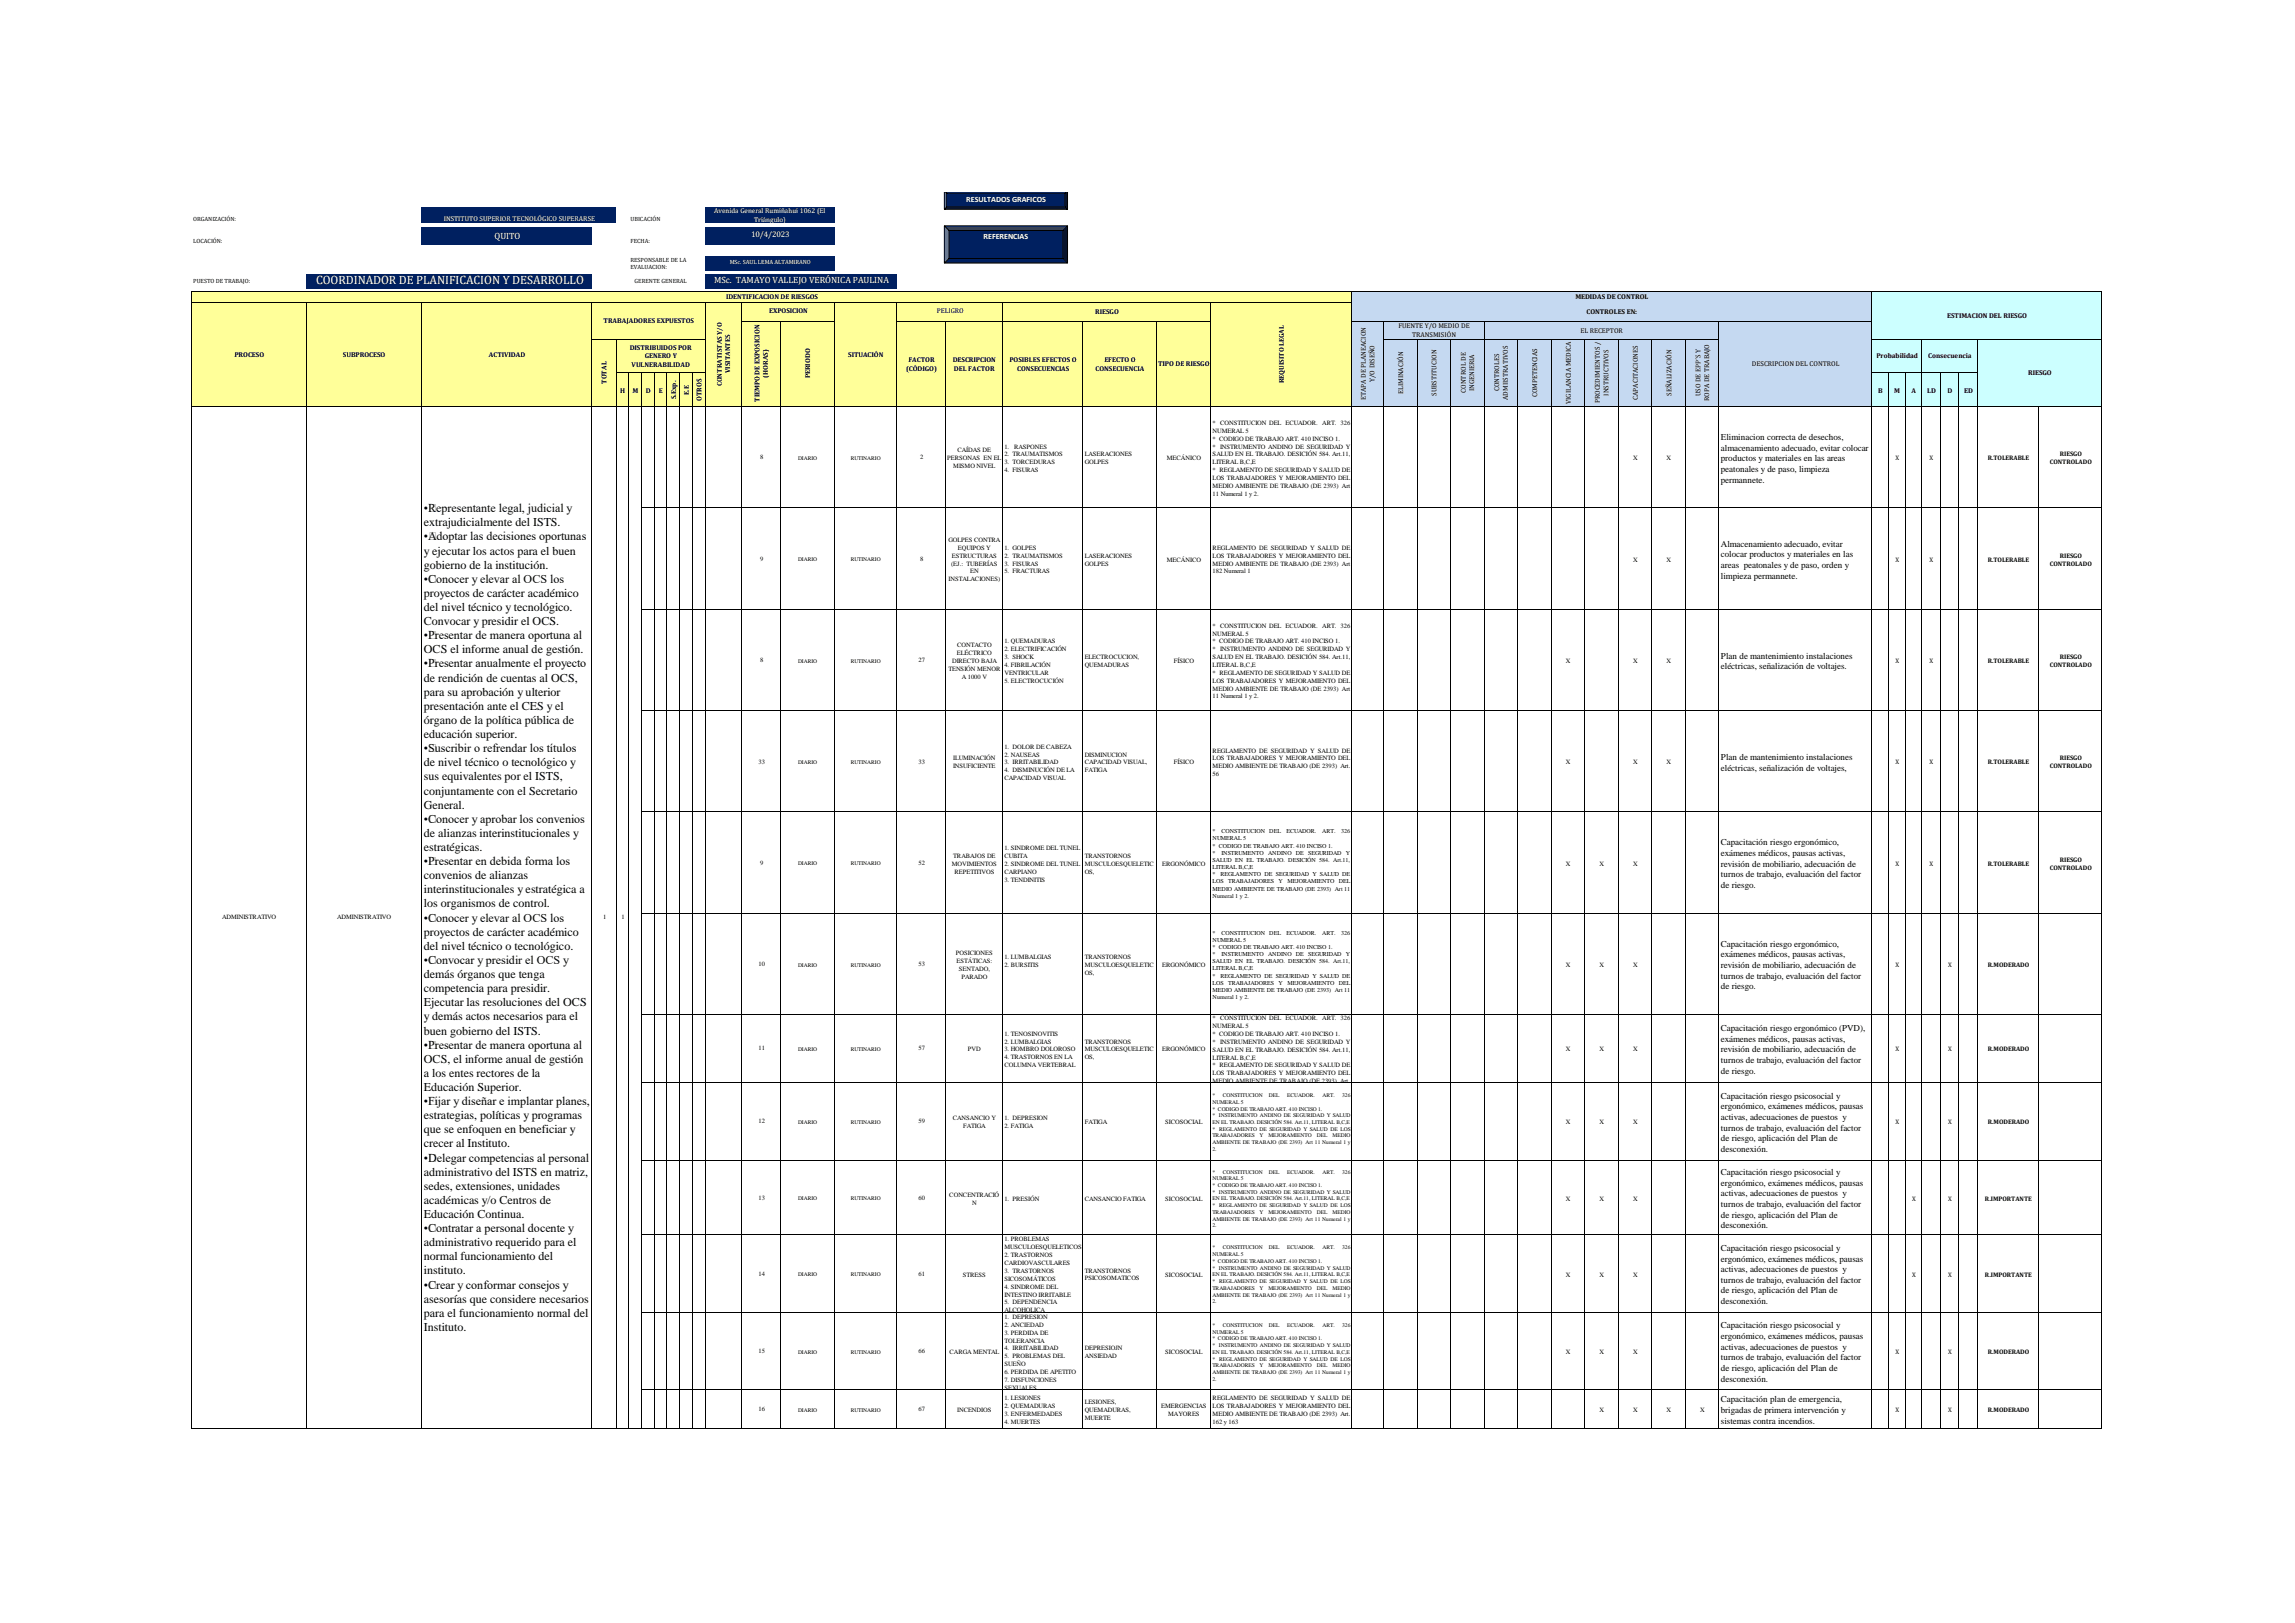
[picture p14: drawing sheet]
<svg xmlns="http://www.w3.org/2000/svg" width="420mm" height="297mm" viewBox="0 0 420 297" stroke-linecap="round" stroke-linejoin="round" font-family="sans-serif">
<defs><g id="words">
<text font-size="2.2" fill="#fff" x="57.8" y="52">COORDINADOR DE PLANIFICACION Y DESARROLLO</text>
<g font-size="2.2">
<text x="77.6" y="93.7">• Representante legal, judicial y</text>
<text x="77.6" y="96.3">extrajudicialmente del ISTS.</text>
<text x="77.6" y="98.9">• Adoptar las decisiones oportunas</text>
<text x="77.6" y="101.4">y ejecutar los actos para el buen</text>
<text x="77.6" y="104">gobierno de la institución.</text>
<text x="77.6" y="106.6">• Conocer y elevar al OCS los</text>
<text x="77.6" y="109.2">proyectos de carácter académico</text>
<text x="77.6" y="111.8">del nivel técnico y tecnológico.</text>
<text x="77.6" y="114.4">Convocar y presidir el OCS.</text>
<text x="77.6" y="116.9">• Presentar de manera oportuna al</text>
<text x="77.6" y="119.5">OCS el informe anual de gestión.</text>
<text x="77.6" y="122.1">• Presentar anualmente el proyecto</text>
<text x="77.6" y="124.7">de rendición de cuentas al OCS,</text>
<text x="77.6" y="127.3">para su aprobación y ulterior</text>
<text x="77.6" y="129.9">presentación ante el CES y el</text>
<text x="77.6" y="132.4">órgano de la política pública de</text>
<text x="77.6" y="135">educación superior.</text>
<text x="77.6" y="137.6">• Suscribir o refrendar los títulos</text>
<text x="77.6" y="140.2">de nivel técnico o tecnológico y</text>
<text x="77.6" y="142.8">sus equivalentes por el ISTS,</text>
<text x="77.6" y="145.4">conjuntamente con el Secretario</text>
<text x="77.6" y="147.9">General.</text>
<text x="77.6" y="150.5">• Conocer y aprobar los convenios</text>
<text x="77.6" y="153.1">de alianzas interinstitucionales y</text>
<text x="77.6" y="155.7">estratégicas.</text>
<text x="77.6" y="158.3">• Presentar en debida forma los</text>
<text x="77.6" y="160.8">convenios de alianzas</text>
<text x="77.6" y="163.4">interinstitucionales y estratégica a</text>
<text x="77.6" y="166">los organismos de control.</text>
<text x="77.6" y="168.6">• Conocer y elevar al OCS los</text>
<text x="77.6" y="171.2">proyectos de carácter académico</text>
<text x="77.6" y="173.8">del nivel técnico o tecnológico.</text>
<text x="77.6" y="176.3">• Convocar y presidir el OCS y</text>
<text x="77.6" y="178.9">demás órganos que tenga</text>
<text x="77.6" y="181.5">competencia para presidir.</text>
<text x="77.6" y="184.1">Ejecutar las resoluciones del OCS</text>
<text x="77.6" y="186.7">y demás actos necesarios para el</text>
<text x="77.6" y="189.3">buen gobierno del ISTS.</text>
<text x="77.6" y="191.8">• Presentar de manera oportuna al</text>
<text x="77.6" y="194.4">OCS, el informe anual de gestión</text>
<text x="77.6" y="197">a los entes rectores de la</text>
<text x="77.6" y="199.6">Educación Superior.</text>
<text x="77.6" y="202.2">• Fijar y diseñar e implantar planes,</text>
<text x="77.6" y="204.8">estrategias, políticas y programas</text>
<text x="77.6" y="207.3">que se enfoquen en beneficiar y</text>
<text x="77.6" y="209.9">crecer al Instituto.</text>
<text x="77.6" y="212.5">• Delegar competencias al personal</text>
<text x="77.6" y="215.1">administrativo del ISTS en matriz,</text>
<text x="77.6" y="217.7">sedes, extensiones, unidades</text>
<text x="77.6" y="220.3">académicas y/o Centros de</text>
<text x="77.6" y="222.8">Educación Continua.</text>
<text x="77.6" y="225.4">• Contratar a personal docente y</text>
<text x="77.6" y="228">administrativo requerido para el</text>
<text x="77.6" y="230.6">normal funcionamiento del</text>
<text x="77.6" y="233.2">instituto.</text>
<text x="77.6" y="235.7">• Crear y conformar consejos y</text>
<text x="77.6" y="238.3">asesorías que considere necesarios</text>
<text x="77.6" y="240.9">para el funcionamiento normal del</text>
<text x="77.6" y="243.5">Instituto.</text>
</g>
<g font-size="1.7" fill="#fff">
<text x="90.5" y="43.7">QUITO</text>
<text x="130.7" y="51.8">MSc. TAMAYO VALLEJO VERÓNICA PAULINA</text>
</g>
<g font-size="1.7">
<text x="314.9" y="80.5">Eliminacion correcta de desechos,</text>
<text x="314.9" y="82.4">almacenamiento adecuado, evitar colocar</text>
<text x="314.9" y="84.4">productos y materiales en las areas</text>
<text x="314.9" y="86.3">peatonales y de paso, limpieza</text>
<text x="314.9" y="88.3">permannete.</text>
<text x="314.9" y="100">Almacenamiento adecuado, evitar</text>
<text x="314.9" y="102">colocar productos y materiales en las</text>
<text x="314.9" y="103.9">areas peatonales y de paso, orden y</text>
<text x="314.9" y="105.9">limpieza permannete.</text>
<text x="314.9" y="120.5">Plan de mantenimiento instalaciones</text>
<text x="314.9" y="122.5">eléctricas, señalización de voltajes.</text>
<text x="314.9" y="139">Plan de mantenimiento instalaciones</text>
<text x="314.9" y="141">eléctricas, señalización de voltajes,</text>
<text x="314.9" y="154.7">Capacitación riesgo ergonómico,</text>
<text x="314.9" y="156.6">exámenes médicos, pausas activas,</text>
<text x="314.9" y="158.6">revisión de mobiliario, adecuación de</text>
<text x="314.9" y="160.5">turnos de trabajo, evaluación del factor</text>
<text x="314.9" y="162.5">de riesgo.</text>
<text x="314.9" y="173.2">Capacitación riesgo ergonómico,</text>
<text x="314.9" y="175.2">exámenes médicos, pausas activas,</text>
<text x="314.9" y="177.1">revisión de mobiliario, adecuación de</text>
<text x="314.9" y="179.1">turnos de trabajo, evaluación del factor</text>
<text x="314.9" y="181">de riesgo.</text>
<text x="314.9" y="188.6">Capacitación riesgo ergonómico (PVD),</text>
<text x="314.9" y="190.6">exámenes médicos, pausas activas,</text>
<text x="314.9" y="192.5">revisión de mobiliario, adecuación de</text>
<text x="314.9" y="194.5">turnos de trabajo, evaluación del factor</text>
<text x="314.9" y="196.4">de riesgo.</text>
<text x="314.9" y="201">Capacitación riesgo psicosocial y</text>
<text x="314.9" y="202.9">ergonómico, exámenes médicos, pausas</text>
<text x="314.9" y="204.9">activas, adecuaciones de puestos y</text>
<text x="314.9" y="206.8">turnos de trabajo, evaluación del factor</text>
<text x="314.9" y="208.8">de riesgo, aplicación del Plan de</text>
<text x="314.9" y="210.7">desconexión.</text>
<text x="314.9" y="215">Capacitación riesgo psicosocial y</text>
<text x="314.9" y="216.9">ergonómico, exámenes médicos, pausas</text>
<text x="314.9" y="218.9">activas, adecuaciones de puestos y</text>
<text x="314.9" y="220.8">turnos de trabajo, evaluación del factor</text>
<text x="314.9" y="222.8">de riesgo, aplicación del Plan de</text>
<text x="314.9" y="224.7">desconexión.</text>
<text x="314.9" y="228.8">Capacitación riesgo psicosocial y</text>
<text x="314.9" y="230.8">ergonómico, exámenes médicos, pausas</text>
<text x="314.9" y="232.7">activas, adecuaciones de puestos y</text>
<text x="314.9" y="234.7">turnos de trabajo, evaluación del factor</text>
<text x="314.9" y="236.6">de riesgo, aplicación del Plan de</text>
<text x="314.9" y="238.6">desconexión.</text>
<text x="314.9" y="243">Capacitación riesgo psicosocial y</text>
<text x="314.9" y="245">ergonómico, exámenes médicos, pausas</text>
<text x="314.9" y="246.9">activas, adecuaciones de puestos y</text>
<text x="314.9" y="248.9">turnos de trabajo, evaluación del factor</text>
<text x="314.9" y="250.8">de riesgo, aplicación del Plan de</text>
<text x="314.9" y="252.8">desconexión.</text>
<text x="314.9" y="256.6">Capacitación plan de emergencia,</text>
<text x="314.9" y="258.5">brigadas de primera intervención y</text>
<text x="314.9" y="260.5">sistemas contra incendios.</text>
</g>
<g font-size="1.5" fill="#fff">
<text x="176.8" y="36.9">RESULTADOS GRAFICOS</text>
<text x="137.4" y="43.4">10/4/2023</text>
<text x="180" y="43.7">REFERENCIAS</text>
</g>
<g font-size="1.3" fill="#fff">
<text x="81.2" y="40.5">INSTITUTO SUPERIOR TECNOLÓGICO SUPERARSE</text>
<text x="130.7" y="39">Avenida General Rumiñahui 1062 (El</text>
<text x="138" y="40.6">Triángulo)</text>
</g>
<g font-size="1.3">
<text x="110.5" y="59.1">TRABAJADORES EXPUESTOS</text>
<text x="132.9" y="54.6">IDENTIFICACION DE RIESGOS</text>
<text x="140.7" y="57.3">EXPOSICION</text>
<text x="171.4" y="57.3">PELIGRO</text>
<text x="200.4" y="57.5">RIESGO</text>
<text x="288.3" y="54.7">MEDIDAS DE CONTROL</text>
<text x="290.3" y="57.5">CONTROLES EN:</text>
<text x="356.3" y="58.1">ESTIMACION DEL RIESGO</text>
<text x="42.9" y="65.3">PROCESO</text>
<text x="62.7" y="65.3">SUBPROCESO</text>
<text x="89.5" y="65.3">ACTIVIDAD</text>
<text x="115.2" y="63.9">DISTRIBUIDOS POR</text>
<text x="118" y="65.5">GENERO Y</text>
<text x="155.2" y="65.3">SITUACIÓN</text>
<text x="255.9" y="60.1">FUENTE Y/O MEDIO DE</text>
<text x="258.4" y="61.6">TRANSMISIÓN</text>
<text x="289.2" y="60.8">EL RECEPTOR</text>
<text x="343.4" y="65.5">Probabilidad</text>
<text x="352.8" y="65.5">Consecuencia</text>
<text x="111" y="70.2" transform="rotate(-90 111 70.2)">TOTAL</text>
<text x="113.5" y="71.8">H</text>
<text x="115.6" y="67.1">VULNERABILIDAD</text>
<text x="115.7" y="71.8">M</text>
<text x="118.2" y="71.8">D</text>
<text x="120.6" y="71.8">E</text>
<text x="132.1" y="70.7" transform="rotate(-90 132.1 70.7)">CONTRATISTAS Y/O</text>
<text x="133.6" y="68.3" transform="rotate(-90 133.6 68.3)">VISITANTES</text>
<text x="140.5" y="69.1" transform="rotate(-90 140.5 69.1)">(HORAS)</text>
<text x="148.2" y="69.2" transform="rotate(-90 148.2 69.2)">PERIODO</text>
<text x="165.8" y="67.8">(CÓDIGO)</text>
<text x="166.2" y="66.2">FACTOR</text>
<text x="174.3" y="66.2">DESCRIPCION</text>
<text x="174.6" y="67.8">DEL FACTOR</text>
<text x="184.7" y="66.2">POSIBLES EFECTOS O</text>
<text x="186.1" y="67.8">CONSECUENCIAS</text>
<text x="200.5" y="67.8">CONSECUENCIA</text>
<text x="202.1" y="66.2">EFECTO O</text>
<text x="211.9" y="67">TIPO DE RIESGO</text>
<text x="234.9" y="70.1" transform="rotate(-90 234.9 70.1)">REQUISITO LEGAL</text>
<text x="251.5" y="69.9" transform="rotate(-90 251.5 69.9)">Y/O DISEÑO</text>
<text x="268.2" y="71.9" transform="rotate(-90 268.2 71.9)">CONTROL DE</text>
<text x="269.8" y="71.6" transform="rotate(-90 269.8 71.6)">INGENIERIA</text>
<text x="274.3" y="71.6" transform="rotate(-90 274.3 71.6)">CONTROLES</text>
<text x="320.6" y="67">DESCRIPCION DEL CONTROL</text>
<text x="343.7" y="71.8">B</text>
<text x="346.6" y="71.8">M</text>
<text x="349.8" y="71.8">A</text>
<text x="352.6" y="71.8">LD</text>
<text x="356.4" y="71.8">D</text>
<text x="359.4" y="71.8">ED</text>
<text x="371.1" y="68.6">RIESGO</text>
<text x="123.7" y="73" transform="rotate(-90 123.7 73)">S.Exp.</text>
<text x="126" y="72.2" transform="rotate(-90 126 72.2)">E.E</text>
<text x="128.4" y="73.4" transform="rotate(-90 128.4 73.4)">OTROS</text>
<text x="139" y="73.5" transform="rotate(-90 139 73.5)">TIEMPO DE EXPOSICION</text>
<text x="249.9" y="73.2" transform="rotate(-90 249.9 73.2)">ETAPA DE PLANEACION</text>
<text x="256.7" y="72.1" transform="rotate(-90 256.7 72.1)">ELIMINACIÓN</text>
<text x="262.9" y="72.4" transform="rotate(-90 262.9 72.4)">SUBSTITUCION</text>
<text x="275.9" y="73.2" transform="rotate(-90 275.9 73.2)">ADMIISTRATIVOS</text>
<text x="281.3" y="72.7" transform="rotate(-90 281.3 72.7)">COMPETENCIAS</text>
<text x="287.4" y="73.9" transform="rotate(-90 287.4 73.9)">VIGILANCIA MEDICA</text>
<text x="292.8" y="73.8" transform="rotate(-90 292.8 73.8)">PROCEDIMIENTOS /</text>
<text x="294.3" y="72.4" transform="rotate(-90 294.3 72.4)">INSTRUCTIVOS</text>
<text x="299.7" y="73.2" transform="rotate(-90 299.7 73.2)">CAPACITACIONES</text>
<text x="305.8" y="72.4" transform="rotate(-90 305.8 72.4)">SEÑALIZACIÓN</text>
<text x="311.2" y="72.5" transform="rotate(-90 311.2 72.5)">USO DE EPP´S Y</text>
<text x="312.7" y="73.4" transform="rotate(-90 312.7 73.4)">ROPA DE TRABAJO</text>
</g>
<g font-size="1.2">
<text x="221.9" y="77.7">* CONSTITUCION DEL ECUADOR. ART. 326</text>
<text x="175.2" y="82.8">CAÍDAS DE</text>
<text x="183.8" y="82.1">1.</text>
<text x="183.8" y="83.5">2. TRAUMATISMOS</text>
<text x="185.6" y="82.1">RASPONES</text>
<text x="198.5" y="83.5">LASERACIONES</text>
<text x="221.9" y="79.2">NUMERAL 5</text>
<text x="221.9" y="80.6">* CODIGO DE TRABAJO ART. 410 INCISO 1.</text>
<text x="221.9" y="82.1">* INSTRUMENTO ANDINO DE SEGURIDAD Y</text>
<text x="221.9" y="83.5">SALUD EN EL TRABAJO. DESICIÓN 584. Art.11,</text>
<text x="376.9" y="83.5">RIESGO</text>
<text x="139.1" y="84">8</text>
<text x="168.4" y="84">2</text>
<text x="173.3" y="84.2">PERSONAS EN EL</text>
<text x="174.4" y="85.7">MISMO NIVEL</text>
<text x="183.8" y="84.9">3. TORCEDURAS</text>
<text x="183.8" y="86.4">4. FISURAS</text>
<text x="198.5" y="84.9">GOLPES</text>
<text x="213.5" y="84.2">MECÁNICO</text>
<text x="221.9" y="84.9">LITERAL B,C,E</text>
<text x="221.9" y="86.4">* REGLAMENTO DE SEGURIDAD Y SALUD DE</text>
<text x="221.9" y="87.8">LOS TRABAJADORES Y MEJORAMIENTO DEL</text>
<text x="221.9" y="89.3">MEDIO AMBIENTE DE TRABAJO (DE 2393) Art</text>
<text x="298.8" y="84.2">X</text>
<text x="305" y="84.2">X</text>
<text x="346.8" y="84.2">X</text>
<text x="353.1" y="84.2">X</text>
<text x="363.7" y="84.2">R.TOLERABLE</text>
<text x="375.1" y="84.9">CONTROLADO</text>
<text x="221.9" y="90.7">11 Numeral 1 y 2.</text>
<text x="173.5" y="99.2">GOLPES CONTRA</text>
<text x="175.3" y="100.6">EQUIPOS Y</text>
<text x="183.8" y="100.6">1. GOLPES</text>
<text x="221.9" y="100.6">REGLAMENTO DE SEGURIDAD Y SALUD DE</text>
<text x="139.1" y="102.6">9</text>
<text x="168.4" y="102.6">8</text>
<text x="173.6" y="106.4">INSTALACIONES)</text>
<text x="174" y="103.5">(EJ.: TUBERÍAS</text>
<text x="174.2" y="102">ESTRUCTURAS</text>
<text x="177.5" y="104.9">EN</text>
<text x="183.8" y="102">2. TRAUMATISMOS</text>
<text x="183.8" y="103.5">3. FISURAS</text>
<text x="183.8" y="104.9">5. FRACTURAS</text>
<text x="198.5" y="102">LASERACIONES</text>
<text x="198.5" y="103.5">GOLPES</text>
<text x="213.5" y="102.8">MECÁNICO</text>
<text x="221.9" y="102">LOS TRABAJADORES Y MEJORAMIENTO DEL</text>
<text x="221.9" y="103.5">MEDIO AMBIENTE DE TRABAJO (DE 2393) Art</text>
<text x="221.9" y="104.9">182 Numeral 1</text>
<text x="298.8" y="102.8">X</text>
<text x="305" y="102.8">X</text>
<text x="346.8" y="102.8">X</text>
<text x="353.1" y="102.8">X</text>
<text x="363.7" y="102.8">R.TOLERABLE</text>
<text x="375.1" y="103.5">CONTROLADO</text>
<text x="376.9" y="102">RIESGO</text>
<text x="175.1" y="119.9">ELÉCTRICO</text>
<text x="175.2" y="118.4">CONTACTO</text>
<text x="183.8" y="117.7">1. QUEMADURAS</text>
<text x="183.8" y="119.1">2. ELECTRIFICACIÓN</text>
<text x="221.9" y="114.8">* CONSTITUCION DEL ECUADOR. ART. 326</text>
<text x="221.9" y="116.3">NUMERAL 5</text>
<text x="221.9" y="117.7">* CODIGO DE TRABAJO ART. 410 INCISO 1.</text>
<text x="221.9" y="119.1">* INSTRUMENTO ANDINO DE SEGURIDAD Y</text>
<text x="139.1" y="121.1">8</text>
<text x="168.1" y="121.1">27</text>
<text x="173.5" y="122.7">TENSIÓN MENOR</text>
<text x="174.2" y="121.3">DIRECTO BAJA</text>
<text x="176" y="124.2">A 1000 V</text>
<text x="183.8" y="120.6">3. SHOCK</text>
<text x="183.8" y="122">4. FIBRILACIÓN</text>
<text x="183.8" y="123.5">VENTRICULAR</text>
<text x="183.8" y="124.9">5. ELECTROCUCIÓN</text>
<text x="198.5" y="120.6">ELECTROCUCION,</text>
<text x="198.5" y="122">QUEMADURAS</text>
<text x="214.8" y="121.3">FÍSICO</text>
<text x="221.9" y="120.6">SALUD EN EL TRABAJO. DESICIÓN 584. Art.11,</text>
<text x="221.9" y="122">LITERAL B,C,E</text>
<text x="221.9" y="123.5">* REGLAMENTO DE SEGURIDAD Y SALUD DE</text>
<text x="221.9" y="124.9">LOS TRABAJADORES Y MEJORAMIENTO DEL</text>
<text x="286.5" y="121.3">X</text>
<text x="298.8" y="121.3">X</text>
<text x="305" y="121.3">X</text>
<text x="346.8" y="121.3">X</text>
<text x="353.1" y="121.3">X</text>
<text x="363.7" y="121.3">R.TOLERABLE</text>
<text x="375.1" y="122">CONTROLADO</text>
<text x="376.9" y="120.6">RIESGO</text>
<text x="221.9" y="126.3">MEDIO AMBIENTE DE TRABAJO (DE 2393) Art</text>
<text x="221.9" y="127.8">11 Numeral 1 y 2.</text>
<text x="183.8" y="137">1. DOLOR DE CABEZA</text>
<text x="221.9" y="137.7">REGLAMENTO DE SEGURIDAD Y SALUD DE</text>
<text x="138.8" y="139.7">33</text>
<text x="168.1" y="139.7">33</text>
<text x="174.4" y="140.6">INSUFICIENTE</text>
<text x="174.4" y="139.1">ILUMINACIÓN</text>
<text x="183.8" y="138.4">2. NAUSEAS</text>
<text x="183.8" y="139.9">3. IRRITABILIDAD</text>
<text x="183.8" y="141.3">4. DISMINUCIÓN DE LA</text>
<text x="183.8" y="142.7">CAPACIDAD VISUAL</text>
<text x="198.5" y="138.4">DISMINUCION</text>
<text x="198.5" y="139.9">CAPACIDAD VISUAL,</text>
<text x="198.5" y="141.3">FATIGA</text>
<text x="214.8" y="139.9">FÍSICO</text>
<text x="221.9" y="139.1">LOS TRABAJADORES Y MEJORAMIENTO DEL</text>
<text x="221.9" y="140.6">MEDIO AMBIENTE DE TRABAJO (DE 2393) Art.</text>
<text x="221.9" y="142">56</text>
<text x="286.5" y="139.9">X</text>
<text x="298.8" y="139.9">X</text>
<text x="305" y="139.9">X</text>
<text x="346.8" y="139.9">X</text>
<text x="353.1" y="139.9">X</text>
<text x="363.7" y="139.9">R.TOLERABLE</text>
<text x="375.1" y="140.6">CONTROLADO</text>
<text x="376.9" y="139.1">RIESGO</text>
<text x="183.8" y="155.5">1. SINDROME DEL TUNEL</text>
<text x="139.1" y="158.2">9</text>
<text x="168.1" y="158.2">52</text>
<text x="174.2" y="158.4">MOVIMIENTOS</text>
<text x="174.4" y="157">TRABAJOS DE</text>
<text x="174.6" y="159.8">REPETITIVOS</text>
<text x="183.8" y="157">CUBITA</text>
<text x="183.8" y="158.4">2. SINDROME DEL TUNEL</text>
<text x="183.8" y="159.8">CARPIANO</text>
<text x="183.8" y="161.3">3. TENDINITIS</text>
<text x="198.5" y="157">TRANSTORNOS</text>
<text x="198.5" y="158.4">MUSCULOESQUELETIC</text>
<text x="198.5" y="159.8">OS,</text>
<text x="212.7" y="158.4">ERGONÓMICO</text>
<text x="286.5" y="158.4">X</text>
<text x="292.7" y="158.4">X</text>
<text x="298.8" y="158.4">X</text>
<text x="346.8" y="158.4">X</text>
<text x="353.1" y="158.4">X</text>
<text x="363.7" y="158.4">R.TOLERABLE</text>
<text x="375.1" y="159.1">CONTROLADO</text>
<text x="376.9" y="157.7">RIESGO</text>
<text x="40.6" y="168.2">ADMINISTRATIVO</text>
<text x="61.7" y="168.2">ADMINISTRATIVO</text>
<text x="110.4" y="168">1</text>
<text x="113.7" y="168">1</text>
<text x="138.8" y="176.8">10</text>
<text x="168.1" y="176.8">53</text>
<text x="174.9" y="174.8">POSICIONES</text>
<text x="175" y="176.2">ESTÁTICAS:</text>
<text x="175.4" y="177.7">SENTADO,</text>
<text x="175.9" y="179.1">PARADO</text>
<text x="183.8" y="175.5">1. LUMBALGIAS</text>
<text x="183.8" y="176.9">2. BURSITIS</text>
<text x="198.5" y="175.5">TRANSTORNOS</text>
<text x="198.5" y="176.9">MUSCULOESQUELETIC</text>
<text x="198.5" y="178.4">OS,</text>
<text x="212.7" y="176.9">ERGONÓMICO</text>
<text x="286.5" y="176.9">X</text>
<text x="292.7" y="176.9">X</text>
<text x="298.8" y="176.9">X</text>
<text x="346.8" y="176.9">X</text>
<text x="356.5" y="176.9">X</text>
<text x="363.7" y="176.9">R.MODERADO</text>
<text x="183.8" y="189.5">1. TENOSINOVITIS</text>
<text x="183.8" y="190.9">2. LUMBALGIAS</text>
<text x="198.5" y="190.9">TRANSTORNOS</text>
<text x="221.9" y="186.6">* CONSTITUCION DEL ECUADOR. ART. 326</text>
<text x="221.9" y="188.1">NUMERAL 5</text>
<text x="221.9" y="189.5">* CODIGO DE TRABAJO ART. 410 INCISO 1.</text>
<text x="221.9" y="191">* INSTRUMENTO ANDINO DE SEGURIDAD Y</text>
<text x="138.8" y="192.2">11</text>
<text x="168.1" y="192.2">57</text>
<text x="177.1" y="192.4">PVD</text>
<text x="183.8" y="192.4">3. HOMBRO DOLOROSO</text>
<text x="183.8" y="193.8">4. TRASTORNOS EN LA</text>
<text x="183.8" y="195.2">COLUMNA VERTEBRAL</text>
<text x="198.5" y="192.4">MUSCULOESQUELETIC</text>
<text x="198.5" y="193.8">OS,</text>
<text x="212.7" y="192.4">ERGONÓMICO</text>
<text x="221.9" y="192.4">SALUD EN EL TRABAJO. DESICIÓN 584. Art.11,</text>
<text x="221.9" y="193.8">LITERAL B,C,E</text>
<text x="221.9" y="195.3">* REGLAMENTO DE SEGURIDAD Y SALUD DE</text>
<text x="221.9" y="196.7">LOS TRABAJADORES Y MEJORAMIENTO DEL</text>
<text x="286.5" y="192.4">X</text>
<text x="292.7" y="192.4">X</text>
<text x="298.8" y="192.4">X</text>
<text x="346.8" y="192.4">X</text>
<text x="356.5" y="192.4">X</text>
<text x="363.7" y="192.4">R.MODERADO</text>
<text x="221.9" y="198.2">MEDIO AMBIENTE DE TRABAJO (DE 2393) Art</text>
<text x="138.8" y="205.5">12</text>
<text x="168.1" y="205.5">59</text>
<text x="174.3" y="205">CANSANCIO Y</text>
<text x="176.3" y="206.4">FATIGA</text>
<text x="183.8" y="205">1. DEPRESION</text>
<text x="183.8" y="206.4">2. FATIGA</text>
<text x="198.5" y="205.7">FATIGA</text>
<text x="213.2" y="205.7">SICOSOCIAL</text>
<text x="286.5" y="205.7">X</text>
<text x="292.7" y="205.7">X</text>
<text x="298.8" y="205.7">X</text>
<text x="346.8" y="205.7">X</text>
<text x="356.5" y="205.7">X</text>
<text x="363.7" y="205.7">R.MODERADO</text>
<text x="138.8" y="219.5">13</text>
<text x="168.1" y="219.5">60</text>
<text x="173.7" y="218.9">CONCENTRACIÓ</text>
<text x="177.9" y="220.4">N</text>
<text x="183.8" y="219.7">1. PRESIÓN</text>
<text x="198.5" y="219.7">CANSANCIO FATIGA</text>
<text x="213.2" y="219.7">SICOSOCIAL</text>
<text x="286.5" y="219.7">X</text>
<text x="292.7" y="219.7">X</text>
<text x="298.8" y="219.7">X</text>
<text x="349.9" y="219.7">X</text>
<text x="356.5" y="219.7">X</text>
<text x="363.2" y="219.7">R.IMPORTANTE</text>
<text x="183.8" y="227.1">1. PROBLEMAS</text>
<text x="138.8" y="233.4">14</text>
<text x="168.1" y="233.4">61</text>
<text x="176.2" y="233.5">STRESS</text>
<text x="183.8" y="228.6">MUSCULOESQUELETICOS</text>
<text x="183.8" y="230">2. TRASTORNOS</text>
<text x="183.8" y="231.4">CARDIOVASCULARES</text>
<text x="183.8" y="232.9">3. TRASTORNOS</text>
<text x="198.5" y="232.8">TRANSTORNOS</text>
<text x="213.2" y="233.5">SICOSOCIAL</text>
<text x="286.5" y="233.5">X</text>
<text x="292.7" y="233.5">X</text>
<text x="298.8" y="233.5">X</text>
<text x="349.9" y="233.5">X</text>
<text x="356.5" y="233.5">X</text>
<text x="363.2" y="233.5">R.IMPORTANTE</text>
<text x="183.8" y="234.3">SICOSOMÁTICOS</text>
<text x="183.8" y="235.7">4. SINDROME DEL</text>
<text x="183.8" y="237.2">INTESTINO IRRITABLE</text>
<text x="183.8" y="238.6">5. DEPENDENCIA</text>
<text x="198.5" y="234.3">PSICOSOMATICOS</text>
<text x="183.8" y="240.1">ALCOHOLICA</text>
<text x="183.8" y="241.3">1. DEPRESION</text>
<text x="183.8" y="242.7">2. ANCIEDAD</text>
<text x="183.8" y="244.2">3. PERDIDA DE</text>
<text x="183.8" y="245.6">TOLERANCIA</text>
<text x="138.8" y="247.6">15</text>
<text x="168.1" y="247.6">66</text>
<text x="173.8" y="247.7">CARGA MENTAL</text>
<text x="183.8" y="247.1">4. IRRITABILIDAD</text>
<text x="183.8" y="248.5">5. PROBLEMAS DEL</text>
<text x="183.8" y="249.9">SUEÑO</text>
<text x="183.8" y="251.4">6. PERDIDA DE APETITO</text>
<text x="198.5" y="247">DEPRESIOJN</text>
<text x="198.5" y="248.5">ANSIEDAD</text>
<text x="213.2" y="247.7">SICOSOCIAL</text>
<text x="286.5" y="247.7">X</text>
<text x="292.7" y="247.7">X</text>
<text x="298.8" y="247.7">X</text>
<text x="346.8" y="247.7">X</text>
<text x="356.5" y="247.7">X</text>
<text x="363.7" y="247.7">R.MODERADO</text>
<text x="183.8" y="252.8">7. DISFUNCIONES</text>
<text x="183.8" y="254.3">SEXUALES</text>
<text x="183.8" y="256.2">1. LESIONES</text>
<text x="183.8" y="257.6">2. QUEMADURAS</text>
<text x="198.5" y="256.9">LESIONES,</text>
<text x="212.5" y="257.6">EMERGENCIAS</text>
<text x="221.9" y="256.2">REGLAMENTO DE SEGURIDAD Y SALUD DE</text>
<text x="221.9" y="257.6">LOS TRABAJADORES Y MEJORAMIENTO DEL</text>
<text x="138.8" y="258.2">16</text>
<text x="168.1" y="258.2">67</text>
<text x="175.2" y="258.4">INCENDIOS</text>
<text x="183.8" y="259.1">3. ENFERMEDADES</text>
<text x="183.8" y="260.5">4. MUERTES</text>
<text x="198.5" y="258.4">QUEMADURAS,</text>
<text x="198.5" y="259.8">MUERTE</text>
<text x="213.8" y="259.1">MAYORES</text>
<text x="221.9" y="259.1">MEDIO AMBIENTE DE TRABAJO (DE 2393) Art.</text>
<text x="221.9" y="260.5">162 y 163</text>
<text x="292.7" y="258.4">X</text>
<text x="298.8" y="258.4">X</text>
<text x="305" y="258.4">X</text>
<text x="311.1" y="258.4">X</text>
<text x="346.8" y="258.4">X</text>
<text x="356.5" y="258.4">X</text>
<text x="363.7" y="258.4">R.MODERADO</text>
</g>
<g font-size="1.1">
<text x="35.4" y="40.5">ORGANIZACIÓN:</text>
<text x="115.4" y="40.5">UBICACIÓN</text>
<text x="35.4" y="44.5">LOCACIÓN:</text>
<text x="115.4" y="44.5">FECHA:</text>
<text x="115.4" y="47.8">RESPONSABLE DE LA</text>
<text x="35.4" y="51.8">PUESTO DE TRABAJO:</text>
<text x="115.4" y="49.2">EVALUACION:</text>
<text x="116.1" y="51.8">GERENTE GENERAL</text>
<text x="221.9" y="152.4">*</text>
<text x="221.9" y="153.7">NUMERAL 5</text>
<text x="221.9" y="155">* CODIGO DE TRABAJO ART. 410 INCISO 1.</text>
<text x="223.5" y="152.4">CONSTITUCION</text>
<text x="232.3" y="152.4">DEL</text>
<text x="235.4" y="152.4">ECUADOR.</text>
<text x="242" y="152.4">ART.</text>
<text x="245.4" y="152.4">326</text>
<text x="221.9" y="156.4">*</text>
<text x="221.9" y="157.7">SALUD EN EL TRABAJO. DESICIÓN 584. Art.11,</text>
<text x="221.9" y="159">LITERAL B,C,E</text>
<text x="221.9" y="160.3">*</text>
<text x="221.9" y="161.6">LOS</text>
<text x="223.3" y="160.3">REGLAMENTO DE SEGURIDAD Y SALUD DE</text>
<text x="223.5" y="156.4">INSTRUMENTO</text>
<text x="224.7" y="161.6">TRABAJADORES</text>
<text x="232.1" y="156.4">ANDINO</text>
<text x="234" y="161.6">Y</text>
<text x="235.6" y="161.6">MEJORAMIENTO</text>
<text x="237.1" y="156.4">DE SEGURIDAD</text>
<text x="245" y="161.6">DEL</text>
<text x="246.3" y="156.4">Y</text>
<text x="221.9" y="162.9">MEDIO AMBIENTE DE TRABAJO (DE 2393) Art 11</text>
<text x="221.9" y="164.2">Numeral 1 y 2.</text>
<text x="221.9" y="171">*</text>
<text x="221.9" y="172.3">NUMERAL 5</text>
<text x="221.9" y="173.6">* CODIGO DE TRABAJO ART. 410 INCISO 1.</text>
<text x="223.5" y="171">CONSTITUCION</text>
<text x="232.3" y="171">DEL</text>
<text x="235.4" y="171">ECUADOR.</text>
<text x="242" y="171">ART.</text>
<text x="245.4" y="171">326</text>
<text x="221.9" y="174.9">*</text>
<text x="221.9" y="176.2">SALUD EN EL TRABAJO. DESICIÓN 584. Art.11,</text>
<text x="221.9" y="177.5">LITERAL B,C,E</text>
<text x="221.9" y="178.9">*</text>
<text x="223.3" y="178.9">REGLAMENTO DE SEGURIDAD Y SALUD DE</text>
<text x="223.5" y="174.9">INSTRUMENTO</text>
<text x="232.1" y="174.9">ANDINO</text>
<text x="237.1" y="174.9">DE SEGURIDAD</text>
<text x="246.3" y="174.9">Y</text>
<text x="221.9" y="180.2">LOS</text>
<text x="221.9" y="181.5">MEDIO AMBIENTE DE TRABAJO (DE 2393) Art 11</text>
<text x="221.9" y="182.8">Numeral 1 y 2.</text>
<text x="224.7" y="180.2">TRABAJADORES</text>
<text x="234" y="180.2">Y</text>
<text x="235.6" y="180.2">MEJORAMIENTO</text>
<text x="245" y="180.2">DEL</text>
</g>
<text font-size="1.1" fill="#fff" x="133.5" y="48.4">MSc. SAUL LEMA ALTAMIRANO</text>
<g font-size="1">
<text x="146" y="84.1">DIARIO</text>
<text x="155.7" y="84.1">RUTINARIO</text>
<text x="146" y="102.7">DIARIO</text>
<text x="155.7" y="102.7">RUTINARIO</text>
<text x="146" y="121.2">DIARIO</text>
<text x="155.7" y="121.2">RUTINARIO</text>
<text x="146" y="139.8">DIARIO</text>
<text x="155.7" y="139.8">RUTINARIO</text>
<text x="146" y="158.3">DIARIO</text>
<text x="155.7" y="158.3">RUTINARIO</text>
<text x="146" y="176.9">DIARIO</text>
<text x="155.7" y="176.9">RUTINARIO</text>
<text x="146" y="192.3">DIARIO</text>
<text x="155.7" y="192.3">RUTINARIO</text>
<text x="221.9" y="200.7">*</text>
<text x="221.9" y="202">NUMERAL 5</text>
<text x="221.9" y="203.2">* CODIGO DE TRABAJO ART. 410 INCISO 1.</text>
<text x="223.8" y="200.7">CONSTITUCION</text>
<text x="232.2" y="200.7">DEL</text>
<text x="235.5" y="200.7">ECUADOR.</text>
<text x="242" y="200.7">ART.</text>
<text x="245.6" y="200.7">326</text>
<text x="146" y="205.6">DIARIO</text>
<text x="155.7" y="205.6">RUTINARIO</text>
<text x="221.9" y="204.4">* INSTRUMENTO ANDINO DE SEGURIDAD Y SALUD</text>
<text x="221.9" y="205.6">EN EL TRABAJO. DESICIÓN 584. Art.11, LITERAL B,C,E</text>
<text x="221.9" y="206.9">*</text>
<text x="221.9" y="208.1">TRABAJADORES</text>
<text x="221.9" y="209.3">AMBIENTE DE TRABAJO (DE 2393) Art 11 Numeral 1 y</text>
<text x="223.1" y="206.9">REGLAMENTO DE SEGURIDAD Y SALUD DE LOS</text>
<text x="230.5" y="208.1">Y</text>
<text x="232.1" y="208.1">MEJORAMIENTO</text>
<text x="240.9" y="208.1">DEL</text>
<text x="243.8" y="208.1">MEDIO</text>
<text x="221.9" y="210.6">2.</text>
<text x="221.9" y="214.7">*</text>
<text x="221.9" y="215.9">NUMERAL 5</text>
<text x="223.8" y="214.7">CONSTITUCION</text>
<text x="232.2" y="214.7">DEL</text>
<text x="235.5" y="214.7">ECUADOR.</text>
<text x="242" y="214.7">ART.</text>
<text x="245.6" y="214.7">326</text>
<text x="146" y="219.6">DIARIO</text>
<text x="155.7" y="219.6">RUTINARIO</text>
<text x="221.9" y="217.2">* CODIGO DE TRABAJO ART. 410 INCISO 1.</text>
<text x="221.9" y="218.4">* INSTRUMENTO ANDINO DE SEGURIDAD Y SALUD</text>
<text x="221.9" y="219.6">EN EL TRABAJO. DESICIÓN 584. Art.11, LITERAL B,C,E</text>
<text x="221.9" y="220.8">*</text>
<text x="223.1" y="220.8">REGLAMENTO DE SEGURIDAD Y SALUD DE LOS</text>
<text x="221.9" y="222.1">TRABAJADORES</text>
<text x="221.9" y="223.3">AMBIENTE DE TRABAJO (DE 2393) Art 11 Numeral 1 y</text>
<text x="221.9" y="224.5">2.</text>
<text x="230.5" y="222.1">Y</text>
<text x="232.1" y="222.1">MEJORAMIENTO</text>
<text x="240.9" y="222.1">DEL</text>
<text x="243.8" y="222.1">MEDIO</text>
<text x="146" y="233.5">DIARIO</text>
<text x="155.7" y="233.5">RUTINARIO</text>
<text x="221.9" y="228.6">*</text>
<text x="221.9" y="229.8">NUMERAL 5</text>
<text x="221.9" y="231">* CODIGO DE TRABAJO ART. 410 INCISO 1.</text>
<text x="221.9" y="232.3">* INSTRUMENTO ANDINO DE SEGURIDAD Y SALUD</text>
<text x="221.9" y="233.5">EN EL TRABAJO. DESICIÓN 584. Art.11, LITERAL B,C,E</text>
<text x="223.8" y="228.6">CONSTITUCION</text>
<text x="232.2" y="228.6">DEL</text>
<text x="235.5" y="228.6">ECUADOR.</text>
<text x="242" y="228.6">ART.</text>
<text x="245.6" y="228.6">326</text>
<text x="221.9" y="234.7">*</text>
<text x="221.9" y="236">TRABAJADORES</text>
<text x="221.9" y="237.2">AMBIENTE DE TRABAJO (DE 2393) Art 11 Numeral 1 y</text>
<text x="221.9" y="238.4">2.</text>
<text x="223.1" y="234.7">REGLAMENTO DE SEGURIDAD Y SALUD DE LOS</text>
<text x="230.5" y="236">Y</text>
<text x="232.1" y="236">MEJORAMIENTO</text>
<text x="240.9" y="236">DEL</text>
<text x="243.8" y="236">MEDIO</text>
<text x="221.9" y="242.8">*</text>
<text x="221.9" y="244">NUMERAL 5</text>
<text x="221.9" y="245.2">* CODIGO DE TRABAJO ART. 410 INCISO 1.</text>
<text x="223.8" y="242.8">CONSTITUCION</text>
<text x="232.2" y="242.8">DEL</text>
<text x="235.5" y="242.8">ECUADOR.</text>
<text x="242" y="242.8">ART.</text>
<text x="245.6" y="242.8">326</text>
<text x="146" y="247.7">DIARIO</text>
<text x="155.7" y="247.7">RUTINARIO</text>
<text x="221.9" y="246.5">* INSTRUMENTO ANDINO DE SEGURIDAD Y SALUD</text>
<text x="221.9" y="247.7">EN EL TRABAJO. DESICIÓN 584. Art.11, LITERAL B,C,E</text>
<text x="221.9" y="248.9">*</text>
<text x="221.9" y="250.1">TRABAJADORES</text>
<text x="221.9" y="251.4">AMBIENTE DE TRABAJO (DE 2393) Art 11 Numeral 1 y</text>
<text x="223.1" y="248.9">REGLAMENTO DE SEGURIDAD Y SALUD DE LOS</text>
<text x="230.5" y="250.1">Y</text>
<text x="232.1" y="250.1">MEJORAMIENTO</text>
<text x="240.9" y="250.1">DEL</text>
<text x="243.8" y="250.1">MEDIO</text>
<text x="221.9" y="252.6">2.</text>
<text x="146" y="258.3">DIARIO</text>
<text x="155.7" y="258.3">RUTINARIO</text>
</g>
</g></defs>
<g fill="#002060">
<path d="M77.1 38h35.6v2.8h-35.6z" fill-rule="evenodd"/>
<path d="M129 38h23.7v2.8h-23.7z" fill-rule="evenodd"/>
<path d="M77.1 41.5h31.2v3.3h-31.2z" fill-rule="evenodd"/>
<path d="M129 41.5h23.7v3.3h-23.7z" fill-rule="evenodd"/>
<path d="M129 46.8h23.7v2.7h-23.7z" fill-rule="evenodd"/>
<path d="M56.1 50.1h52.2v2.7h-52.2z" fill-rule="evenodd"/>
<path d="M129 50.1h35.1v2.7h-35.1z" fill-rule="evenodd"/>
</g>
<path d="M35.1 53.3h212.2v21.1h-212.2z" fill-rule="evenodd" fill="#ff9"/>
<path d="M247.3 53.3h95.3v21.1h-95.3z" fill-rule="evenodd" fill="#c5d9f1"/>
<path d="M342.5 53.3h42.1v21.1h-42.1z" fill-rule="evenodd" fill="#cff"/>
<g fill="none" stroke="#000" stroke-width=".18">
<path d="M35 53.3v208M35.1 53.3h349.5v208M35.1 55.4h212.2M56.1 55.4v205.9M77.1 55.4v205.9M108.3 55.4v205.9M129 55.4v205.9M135.7 55.4v205.9M135.7 58.8h17M142.8 58.8v202.5M152.7 55.4v205.9M164.1 55.4v205.9"/>
<path d="M164.1 58.8h57.5M173 58.8v202.5M183.5 55.4v205.9M198.2 58.8v202.5M211.6 58.8v202.5M221.6 55.4v205.9M247.3 53.3v208M247.3 58.8h95.3M253.2 58.8v202.5M271.6 58.8v202.5M314.5 58.8v202.5M342.5 53.3v208"/>
<path d="M35.1 74.4h349.5M108.3 62.1h20.7M112.7 62.1v199.2M112.7 68.1h16.3M115 68.1v193.2M117.4 68.1v193.2M119.7 68.1v193.2M122 68.1v193.2M124.4 68.1v193.2M126.7 68.1v193.2M253.2 62.1h61.4M259.3 62.1v199.2"/>
<path d="M265.4 62.1v199.2M277.7 62.1v199.2M283.8 62.1v199.2M290 62.1v199.2M296.1 62.1v199.2M302.3 62.1v199.2M308.4 62.1v199.2M342.6 62.1h42M342.6 68.1h19.3M345.6 68.1v193.2M348.6 68.1v193.2M351.7 62.1v199.2"/>
<path d="M355.1 68.1v193.2M358.5 68.1v193.2M361.8 62.1v199.2M373.1 74.4v186.9M117.4 92.9h267.2M117.4 111.5h267.2M117.4 130h267.2M117.4 148.6h267.2M117.4 167.1h267.2M117.4 185.6h267.2M117.4 198h267.2M117.4 212.3h267.2"/>
<path d="M117.4 225.9h267.2M117.4 240.1h267.2M117.4 254.3h267.2M35.1 261.3h349.5"/>
</g>
<path d="M173.2 35.3h21.7v2.6h-21.7z" fill-rule="evenodd" fill="#002060"/>
<path d="M172.8 35.2h22.5" fill="none" stroke="#324c7f" stroke-width=".25"/>
<path d="M172.8 38.1h22.5" fill="none" stroke="#001a4d" stroke-width=".42"/>
<path d="M173 35.1v3.2" fill="none" stroke="#6679a0" stroke-width=".42"/>
<path d="M195.1 35.1v3.2" fill="none" stroke="#00133a" stroke-width=".42"/>
<path d="M172.8 35.1v3.2h22.5v-3.2M173 35.1l.2 .2M173.2 35.3h21.7v2.6h-21.7zM173.2 37.9l-.4 .4M194.9 37.9l.4 .4M195.2 35.1l-.3 .2" fill="none" stroke="#000" stroke-width=".18"/>
<path d="M173.7 42.2h20.8v5.1h-20.8z" fill-rule="evenodd" fill="#002060"/>
<path d="M172.8 41.3h22.5l-.8 .9h-20.8z" fill-rule="evenodd" fill="#324c7f"/>
<path d="M172.8 48.1l.9-.8h20.8l.8 .8z" fill-rule="evenodd" fill="#001a4d"/>
<path d="M172.8 41.3l.9 .9v5.1l-.9 .8z" fill-rule="evenodd" fill="#6679a0"/>
<path d="M195.3 41.3v6.8l-.8-.8v-5.1z" fill-rule="evenodd" fill="#00133a"/>
<path d="M172.8 41.3h22.5v6.8h-22.5zM172.8 41.3l.9 .9M173.7 42.2h20.8v5.1h-20.8zM173.7 47.3l-.9 .8M194.5 47.3l.8 .8M195.3 41.3l-.8 .9" fill="none" stroke="#000" stroke-width=".18"/>
<use href="#words"/>
</svg>
